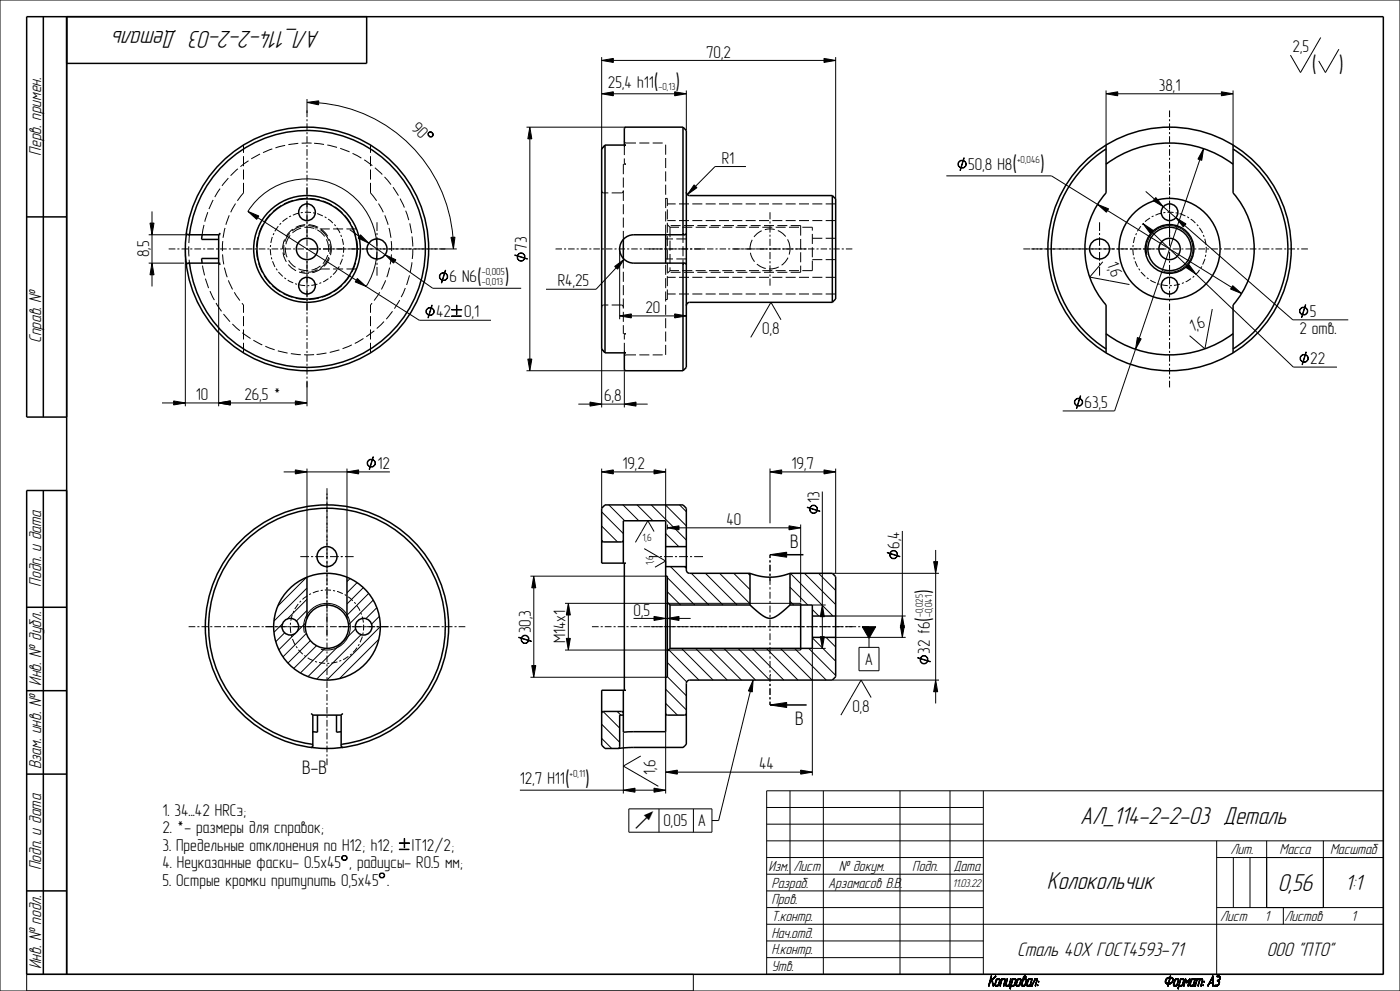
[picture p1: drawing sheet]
<svg xmlns="http://www.w3.org/2000/svg" width="420mm" height="297mm" viewBox="0 0 420 297" stroke-linecap="round" stroke-linejoin="round" font-family="sans-serif">
<defs><g id="words">
<g font-size="7.6">
<text x="95.9" y="9.4" transform="rotate(-180 95.9 9.4)">АЛ_114-2-2-03 Деталь</text>
<text x="324.1" y="247.1">АЛ_114-2-2-03 Деталь</text>
<text x="314.1" y="266.4">Колокольчик</text>
<text x="383.3" y="267.1">0,56</text>
</g>
<g font-size="7.5">
<text x="393.6" y="21.9">(</text>
<text x="401.7" y="21.9">)</text>
</g>
<g font-size="7.2">
<text x="196.1" y="27.1">(</text>
<text x="202.6" y="27.1">)</text>
<text x="303.7" y="51.7">(</text>
<text x="312" y="51.7">)</text>
<text x="143.2" y="85.3">(</text>
<text x="151.5" y="85.3">)</text>
<text x="279.6" y="178.1" transform="rotate(-90 279.6 178.1)">)</text>
<text x="279.6" y="186.4" transform="rotate(-90 279.6 186.4)">(</text>
<text x="169.5" y="235.8">( )</text>
</g>
<text font-size="6.8" x="403.6" y="266.8">1:1</text>
<g font-size="6.1">
<text x="305.1" y="286.6">Сталь 40Х ГОСТ4593-71</text>
<text x="380" y="286.6">ООО &quot;ПТО&quot;</text>
</g>
<g font-size="5.9">
<text x="237.1" y="164.2">В</text>
<text x="238.6" y="217.3">В</text>
<text x="90.7" y="231.9">В-В</text>
</g>
<g font-size="5.3">
<text x="12.3" y="46.6" transform="rotate(-90 12.3 46.6)">Перв. примен.</text>
<text x="12.3" y="102.8" transform="rotate(-90 12.3 102.8)">Справ. №</text>
<text x="12.3" y="175.8" transform="rotate(-90 12.3 175.8)">Подп. и дата</text>
<text x="12.3" y="205.5" transform="rotate(-90 12.3 205.5)">Инв. № дубл.</text>
<text x="12.3" y="230.6" transform="rotate(-90 12.3 230.6)">Взам. инв. №</text>
<text x="12.3" y="260.8" transform="rotate(-90 12.3 260.8)">Подп. и дата</text>
<text x="12.3" y="290.5" transform="rotate(-90 12.3 290.5)">Инв. № подл.</text>
</g>
<g font-size="5.1">
<text x="211.8" y="17.2">70,2</text>
<text x="387.8" y="15.6">2,5</text>
<text x="182.4" y="26.4">25,4 h11</text>
<text x="347.6" y="27.2">38,1</text>
<text x="123.2" y="38.6" transform="rotate(45 123.2 38.6)">90</text>
<text x="216.5" y="49">R1</text>
<text x="290.5" y="51">50,8 H8</text>
<text x="44.7" y="77.1" transform="rotate(-90 44.7 77.1)">8,5</text>
<text x="158.1" y="75.2" transform="rotate(-90 158.1 75.2)">73</text>
<text x="332.1" y="79.2" transform="rotate(71 332.1 79.2)">1,</text>
<text x="332.8" y="81.4" transform="rotate(71 332.8 81.4)">6</text>
<text x="134.9" y="84.6">6 N6</text>
<text x="167.3" y="85.8">R4,25</text>
<text x="130.8" y="95.1">42</text>
<text x="139.3" y="95.1">0,1</text>
<text x="193.6" y="93.8">20</text>
<text x="392.9" y="95">5</text>
<text x="228.7" y="100.2">0,8</text>
<text x="357.7" y="99.4" transform="rotate(-20 357.7 99.4)">1,</text>
<text x="359.8" y="98.6" transform="rotate(-20 359.8 98.6)">6</text>
<text x="389.8" y="100.2">2 отв.</text>
<text x="393.1" y="109.1">22</text>
<text x="58.7" y="119.9">10</text>
<text x="73.3" y="119.9">26,5 *</text>
<text x="181.3" y="120.2">6,8</text>
<text x="325.4" y="122.3">63,5</text>
<text x="113.2" y="140.6">12</text>
<text x="186.7" y="140.6">19,2</text>
<text x="237.5" y="140.6">19,7</text>
<text x="245.8" y="150.8" transform="rotate(-90 245.8 150.8)">13</text>
<text x="217.9" y="157.3">40</text>
<text x="269.8" y="164.4" transform="rotate(-90 269.8 164.4)">6,4</text>
<text x="190.1" y="184.5">0,5</text>
<text x="159.3" y="189.8" transform="rotate(-90 159.3 189.8)">30,3</text>
<text x="169.6" y="192.8" transform="rotate(-90 169.6 192.8)">М14х1</text>
<text x="278.9" y="195.9" transform="rotate(-90 278.9 195.9)">32 f6</text>
<text x="259.4" y="199.3">A</text>
<text x="255.7" y="213.4">0,8</text>
<text x="196.6" y="232.2" transform="rotate(-90 196.6 232.2)">1,6</text>
<text x="227.7" y="230.5">44</text>
<text x="156" y="235.1">12,7 H11</text>
<text x="48.7" y="244.4">1. 34...42 HRCэ;</text>
<text x="48.7" y="249.7">2. *- размеры для справок;</text>
<text x="199" y="247.7">0,05</text>
<text x="209.3" y="247.7">A</text>
<text x="48.7" y="254.9">3. Предельные отклонения по H12; h12;</text>
<text x="123.6" y="254.9">IT12/2;</text>
<text x="48.7" y="260.2">4. Неуказанные фаски- 0.5х45 , радиусы- R0.5 мм;</text>
<text x="48.7" y="265.4">5. Острые кромки притупить 0,5х45 .</text>
</g>
<text font-size="4.8" x="190.4" y="247.7">↗</text>
<g font-size="4.5">
<text x="369.1" y="256.1">Лит.</text>
<text x="383.9" y="256.1">Масса</text>
<text x="399" y="256.1">Масштаб</text>
<text x="230.5" y="261.1">Изм.</text>
<text x="238" y="261.1">Лист</text>
<text x="251.7" y="261.1">№ докум.</text>
<text x="273.7" y="261.1">Подп.</text>
<text x="286" y="261.1">Дата</text>
<text x="231.4" y="266.1">Pазраб.</text>
<text x="248.4" y="266.1">Арзамасов В.В.</text>
<text x="231.4" y="271.1">Пров.</text>
<text x="231.4" y="281.1">Нач.отд.</text>
<text x="231.4" y="276.1">Т.контр.</text>
<text x="366" y="276.1">Лист</text>
<text x="379.4" y="276.1">1</text>
<text x="385.3" y="276.1">Листов</text>
<text x="405.4" y="276.1">1</text>
<text x="231.4" y="286.1">Н.контр.</text>
<text x="231.4" y="291.1">Утв.</text>
</g>
<text font-size="4.4" x="296.5" y="295.5">Копировал:</text>
<text font-size="3.5" x="285.7" y="265.7">11.03.22</text>
<text font-size="3.2" x="192.7" y="162">1,6</text>
<g font-size="3.1">
<text x="197.5" y="27.1">-0,13</text>
<text x="305.1" y="48.9">+0,046</text>
<text x="144.5" y="82.5">-0,005</text>
<text x="144.5" y="85.3">-0,013</text>
<text x="195.9" y="169.3" transform="rotate(-90 195.9 169.3)">1,6</text>
<text x="276.8" y="185" transform="rotate(-90 276.8 185)">-0,025</text>
<text x="279.6" y="185" transform="rotate(-90 279.6 185)">-0,041</text>
<text x="170.9" y="233">+0,11</text>
</g>
</g></defs>
<g fill="#000">
<path d="M180.5 18.1l3.5-.6v1.2zM247.2 17.5l3.5 .6-3.5 .6zM92.1 30.7l3.5-.5v1.2zM128.4 39.9l.1 .5 .5 .6h.4l.5-.5v-.4l-.6-.5-.5-.1h.6l.6 .5v.6l-.5 .5h-.6l-.5-.6zM128.4 39.9l.5-.3zM158.9 38.1l.6 3.5h-1.2zM180.5 28.1l3.5-.6v1.2zM202.4 27.5l3.5 .6-3.5 .6zM331.8 28.1l3.5-.6v1.2zM366.4 27.5l3.5 .6-3.5 .6zM208.2 55.4l.9 .9-2.9 2zM288 48.2a1.23 1.23 0 0 1 1.5 .1 1.23 1.23 0 0 1 .2 1.5l-.7 .6a1.17 1.17 0 0 0 .7-1.1 1.17 1.17 0 0 0-.7-1.1h-.7a1.17 1.17 0 0 0-.8 1.1 1.17 1.17 0 0 0 .8 1.1 1.18 1.18 0 0 1-.9-1 1.18 1.18 0 0 1 .6-1.2z"/>
<path d="M288.3 50.2l.7 .2zM289.1 47.3l-1.1 3.8zM361.1 44.5l-.6 3.6-1.1-.4zM45 66.9h1.2l-.6 3.5zM45.6 78.9l.6 3.5h-1.2zM74.4 63.4l3.2 1.3-.6 1zM108.1 70.4l2.5 2.5-3.2-1.5zM115.6 76.3l3.2 1.6-.7 .9zM135.3 71.1h1.2l-.5 3.5zM154.4 76.4l3.8 1.3zM155.7 75.9a1.16 1.16 0 0 1 1.8 .8 1.17 1.17 0 0 0-1.1-.8 1.17 1.17 0 0 0-1.1 .8v.7a1.17 1.17 0 0 0 1.1 .7 1.17 1.17 0 0 0 1.1-.7 1.2 1.2 0 0 1-1.2 .9 1.2 1.2 0 0 1-1.1-.9v-.7zM157.3 76.7l.2 .7z"/>
<path d="M184.4 79.9l2.8-2.2-1.9 3zM329.3 61.3l3.3 1.3-.7 1zM342.9 67l3 2-.9 .9zM346.7 59.2l2.3 2.8-3-1.9zM352.8 65.3l3 1.8-.8 .9zM107.2 83.5l2.6 2.4-3.2-1.4zM127.9 92.8a1.24 1.24 0 0 1 1.7-.5 1.24 1.24 0 0 1 .5 1.6l-.7 .6a1.17 1.17 0 0 0 .7-1.1 1.17 1.17 0 0 0-.7-1.1h-.7a1.17 1.17 0 0 0-.8 1.1 1.17 1.17 0 0 0 .8 1.1 1.21 1.21 0 0 1-.8-1.7zM128.7 94.4l.7 .1zM129.5 91.5l-1.1 3.8zM132 82.3a1.24 1.24 0 0 1 1.6-.5 1.24 1.24 0 0 1 .6 1.7l-.8 .6a1.17 1.17 0 0 0 .8-1.1 1.17 1.17 0 0 0-.8-1.1h-.7a1.17 1.17 0 0 0-.8 1.1 1.17 1.17 0 0 0 .8 1.1 1.21 1.21 0 0 1-.7-1.8zM132.7 83.9l.7 .2zM133.6 81l-1.2 3.8z"/>
<path d="M185.9 94.7l3.5-.6v1.2zM202.4 94.1l3.5 .6-3.5 .6zM356.7 79.4l2.1 2.8-2.9-2zM369.8 85.6l2.7 2.4-3.3-1.4zM390.4 92.2a1.23 1.23 0 0 1 1.5 .1 1.23 1.23 0 0 1 .3 1.5l-.7 .6a1.17 1.17 0 0 0 .7-1.1 1.17 1.17 0 0 0-.7-1.1h-.8a1.17 1.17 0 0 0-.7 1.1 1.17 1.17 0 0 0 .7 1.1 1.18 1.18 0 0 1-.9-1 1.18 1.18 0 0 1 .6-1.2zM390.7 94.3l.8 .1zM391.6 91.3l-1.2 3.8zM158.3 107.6h1.2l-.6 3.5zM324.1 118.6l-1.2 3.8zM341.2 101.2l1.2 .4-1.7 3.1zM390.2 106.8a1.24 1.24 0 0 1 1.6-.5 1.24 1.24 0 0 1 .5 1.7l-.7 .6a1.17 1.17 0 0 0 .8-1.1 1.17 1.17 0 0 0-.8-1.1h-.7a1.17 1.17 0 0 0-.8 1.1 1.17 1.17 0 0 0 .8 1.1 1.21 1.21 0 0 1-.7-1.8zM390.9 108.4l.7 .2z"/>
<path d="M391.8 105.5l-1.2 3.8zM52.1 120.2l3.5 .6-3.5 .6zM65.6 120.8l3.5-.6v1.2zM88.6 120.2l3.5 .6-3.5 .6zM110.3 138.2a1.24 1.24 0 0 1 1.7-.5 1.24 1.24 0 0 1 .5 1.7l-.8 .6a1.17 1.17 0 0 0 .8-1.1 1.17 1.17 0 0 0-.8-1.1h-.7a1.17 1.17 0 0 0-.7 1.1 1.17 1.17 0 0 0 .7 1.1 1.21 1.21 0 0 1-.7-1.8zM111 139.8l.7 .2zM111.9 136.9l-1.2 3.8zM177 120.5l3.5 .6-3.5 .6zM187.3 121.1l3.5-.6v1.2zM322.9 119.5a1.23 1.23 0 0 1 1.5 .1 1.23 1.23 0 0 1 .3 1.5l-.8 .6a1.17 1.17 0 0 0 .8-1.1 1.17 1.17 0 0 0-.8-1.1h-.7a1.17 1.17 0 0 0-.8 1.1 1.17 1.17 0 0 0 .8 1.1 1.18 1.18 0 0 1-.9-1 1.18 1.18 0 0 1 .6-1.2zM323.2 121.6l.7 .1zM88.6 140.8l3.5 .6-3.5 .6z"/>
<path d="M104.1 141.4l3.5-.6v1.2zM180.5 141.4l3.5-.6v1.2zM196.2 140.8l3.5 .6-3.5 .6zM200.2 158.2l3.5-.6v1.2zM231 141.4l3.5-.6v1.2zM236.7 157.6l3.5 .6-3.5 .6zM242.2 152l3.8 1.3zM243.1 152a1.18 1.18 0 0 1 1.1-.6 1.18 1.18 0 0 1 1 .9 1.17 1.17 0 0 0-1.1-.8 1.17 1.17 0 0 0-1 .8v.7a1.17 1.17 0 0 0 1 .7 1.17 1.17 0 0 0 1.1-.7 1.2 1.2 0 0 1-1.1 .9 1.2 1.2 0 0 1-1.2-.9zM245.1 152.3l.1 .7zM247.2 140.8l3.5 .6-3.5 .6zM160.1 172.7l.6 3.5h-1.2zM231 166.2l5-.7v1.5z"/>
<path d="M266.2 165.6l3.8 1.3zM267.5 165.1a1.16 1.16 0 0 1 1.7 .8 1.17 1.17 0 0 0-1.1-.8 1.17 1.17 0 0 0-1 .8v.7a1.17 1.17 0 0 0 1 .7 1.17 1.17 0 0 0 1.1-.7 1.2 1.2 0 0 1-1.1 .9 1.2 1.2 0 0 1-1.2-.9v-.7zM269.1 165.9l.1 .7zM280.1 168.3h1.2l-.6 3.5zM155.6 191l3.8 1.3zM156.9 190.5a1.16 1.16 0 0 1 1.8 .7 1.17 1.17 0 0 0-1.1-.7 1.17 1.17 0 0 0-1.1 .7v.8a1.17 1.17 0 0 0 1.1 .7 1.17 1.17 0 0 0 1.1-.7 1.2 1.2 0 0 1-1.2 .9 1.2 1.2 0 0 1-1.2-.9v-.8zM158.5 191.2l.2 .8zM169.9 191.3h1.2l-.6 3.5zM170.5 180.8l.6 3.5h-1.2zM196.2 184.7l3.5 .6-3.5 .6zM200.2 185.3l3.5-.6v1.2zM246.1 190.8h1.2l-.6 3.5z"/>
<path d="M246.7 181.3l.6 3.5h-1.2zM270.1 187.5h1.2l-.6 3.5zM270.7 184.6l.6 3.5h-1.2zM275.3 197.1l3.8 1.3zM276.2 197.1a1.18 1.18 0 0 1 1.2-.6 1.18 1.18 0 0 1 1 .9 1.17 1.17 0 0 0-1.1-.8 1.17 1.17 0 0 0-1.1 .8v.7a1.17 1.17 0 0 0 1.1 .7 1.17 1.17 0 0 0 1.1-.7 1.2 1.2 0 0 1-1.2 .9 1.2 1.2 0 0 1-1.2-.9zM278.2 197.4l.2 .7zM159.5 199.5h1.2l-.6 3.5zM231 211.3l5-.8v1.5zM280.7 203.8l.6 3.5h-1.2zM187 236.8l3.5-.6v1.2zM196.2 236.2l3.5 .6-3.5 .6zM199.7 231.4l3.5-.6v1.2z"/>
<path d="M240.2 230.8l3.5 .6-3.5 .6zM349.5 294.1l.3-.1zM349.5 294.2l.3-.1zM349.5 294.4h.3zM349.6 294l.2-.2zM349.6 294.5h.3zM349.6 293.8l.3-.1zM349.6 294.6h.4zM349.7 293.6l.3-.1zM349.7 294.6h.4zM349.8 293.5l.2-.1zM349.5 294.1h.3z"/>
<path d="M349.5 294.2l.3 .1zM349.6 294h.2zM349.6 293.8h.2l-.2 .2zM349.9 293.3h.4zM349.7 293.6l.2 .1-.3 .1zM349.9 294.8h1.3zM349.8 293.5h.2l-.3 .1zM350 293.2h.5zM349.8 293.5l.3-.2zM349.9 293.3h.2l-.3 .2zM349.8 294.7h.5zM350.2 293.1h1.6z"/>
<path d="M350.1 294.9l.9-.1zM349.8 294.7h.7zM350.6 294.9l-.1 .5h-.2zM350.3 295.5l.2-.1zM350.3 295.5h.2zM350.4 293h1.3zM349.9 293.3l.5-.1zM350.2 294.9l.8-.1zM351.1 293.2l-.4 1.5h-.2zM349.8 294.7h.9zM350.5 292.9h1zM350.3 295.4h.2z"/>
<path d="M350.5 293.2l1.3-.1zM350.4 294.9l.6-.1zM350.4 294.9h.2l-.3 .5zM349.8 294.7h1.1zM350.6 293.2l1.2-.1zM350.6 294.9l.4-.1zM350.8 294.9l.2-.1zM351.2 292.6l-.3 .3zM350.5 292.9h.6zM350.5 292.9h.4zM350.9 294.7l.6-.1zM351 292.6h.2z"/>
<path d="M351 292.5h.2zM350.8 293.2l1-.1zM350.8 293.2h.3l-.6 1.5zM350.5 292.9h.8zM350.1 294.9l1-.1zM349.9 294.8h1.2zM351.2 294.6l.5-.1zM351 292.6h.2l-.3 .3zM351.1 293.2l.7-.1zM349.8 294.7h1.6zM349.9 294.8l1.5-.1zM351.3 293.2l.5-.1z"/>
<path d="M351.4 293.2h.5zM351.5 294.4l.3-.1-.4 .2zM351.4 294.5l.4-.2zM350.4 293l1.1-.1zM351 294.6h.5zM351.6 294.3l.3-.1zM351.5 293.2h.4zM351.6 293.3h.4zM350.2 293.1l1.5-.1zM351.7 294.1l.2-.1zM351.3 294.5h.4zM351.7 293.3l.3 .1z"/>
<path d="M351.7 294l.3-.2zM351.8 293.4l.2 .1zM351.8 293.8l.2-.1zM350 293.2l1.8-.1zM351.8 293.6l.2-.1zM351.8 293.7l.2-.1zM351.6 294.3h.2zM351.7 294.1l.2 .1zM351.7 294h.2zM351.8 293.8h.2l-.3 .2zM352.6 293.8l-.4 1.3h-.2zM352 295.2h.3z"/>
<path d="M352 295.3h.4zM351.8 293.6h.2zM351.8 293.7h.2zM352 295.4l1.2-.1zM352.1 295.5l1-.1zM352.2 295.5h.8zM352 295.2l.2-.1zM352 295.1h.2zM352 295.3h.3zM352.3 293.8l.3-.1zM352.3 295.5h.6zM352.3 293.7h.4z"/>
<path d="M352.4 293.6h.3zM352 295.4l.8-.1zM352.5 293.5l1-.1zM352.5 293.5h1.1zM352.3 293.8h.3l-.6 1.3zM352.3 293.7h.3zM352.4 293.6l.3 .1zM352.7 293.4h.8zM352.8 295.5h.1zM352.5 293.6l1.1-.1zM352.4 293.6h.4zM352.8 295.3l.4-.1z"/>
<path d="M352.7 293.4h.6zM352.7 293.4h.2zM352.2 295.5h.7zM353 295.2h.3zM352.1 295.5h.9zM353.1 295.2l.2-.1zM353.6 293.8l-.3 1.3h-.2zM352 295.4h1.1zM352.8 293.6l.8-.1zM353.2 293.6h.4zM352.9 295.3l.3-.1zM352.7 293.4h.7z"/>
<path d="M353.1 295.1h.2zM353.7 295.5l-.2 .8h-.1zM353.4 296.3h.1zM353.3 293.6h.3zM353.4 293.7l.2-.1zM353.4 293.7h.2zM353.4 293.8l.2-.1zM352.6 293.4h.9zM353.4 293.8h.2l-.5 1.3zM353.8 295.3h.6l-.7 .2zM353.8 295.3l-.4 1zM354 293.5h1.2z"/>
<path d="M354.1 293.4h1zM354.1 293.4h.8zM354.2 293.6l-.8 2.7zM354 293.5l.2 .1-.8 2.7zM353.7 295.5h.9zM354.4 295.5h.2zM353.7 295.5l.8-.2zM354.5 295.3l.4-.1zM353.7 295.5l1.1-.2zM354.6 295.2h.3zM354.7 295.2l.2-.1zM355.3 293.8l-.4 1.3h-.2z"/>
<path d="M353.7 295.5l1-.1zM354.2 293.6l1-.1zM354.9 293.6h.4zM354.7 295.2h.2zM354.1 293.4h.9zM354.7 295.1h.2zM355 293.6h.3zM355 293.7l.3-.1zM355 293.7h.3zM355 293.8l.3-.1zM355.7 293.8l-.4 1.6h-.2zM355.1 295.4h.2z"/>
<path d="M355.1 295.5h.2zM355 293.8h.3l-.6 1.3zM355.1 295.4l.2 .1zM355.6 293.4h.1zM355.5 293.5l.2-.1v.4zM355.7 293.4l.4 .8-.4-.4zM355.5 293.5l.2 .3-.6 1.6zM356.1 294.2l.6-.4-.8 .7zM355.9 294.5l.8-.7zM355.7 293.8l.4 .4-.2 .3zM355.9 294.5h.2zM357.1 293.5l-.8 1.9 .4-1.6z"/>
<path d="M357.1 293.5l-.5 1.9h-.3zM356.3 295.5l.3-.1zM356.4 295.5h.1zM356.3 295.5h.2zM356.3 295.4h.3zM356.9 293.4h.1zM357.5 293.8l-.4 1.3h-.2zM356.9 295.2h.3zM356.9 295.3h.4zM356.1 294.2l1-.8zM356.9 293.4h.1l-.9 .8zM356.1 294.2l1-.7z"/>
<path d="M357 295.5l.9-.1zM357.1 295.5l.8-.1zM356.9 295.2l.2-.1zM356.9 295.1h.2zM356.9 295.3h.3zM357.2 293.8l.3-.1zM357.2 295.5h.7zM357.2 293.7h.4zM357.3 293.6h.3zM356.9 295.4l.8-.1zM357.4 293.6l1.2-.1zM357.2 293.8h.3l-.6 1.3z"/>
<path d="M357.2 293.7h.3zM357.5 293.4h1.1zM357.3 293.6l.3 .1zM357.6 293.4h1zM357.7 295.5h.2zM357.3 293.6h.4zM357.4 293.6h.3zM357.7 295.3h.6zM356.9 295.4l1.4-.1zM357.6 293.4h.9zM357.6 293.4h.2zM357.8 295.3l.4-.1z"/>
<path d="M357.8 295.3h.4zM357.1 295.5h.8zM358 295.2h.2zM358.3 293.6l.3-.1-.6 1.6zM358.6 293.5l-.4 1.6h-.2zM356.9 295.4h1.4zM358 295.4h.3zM357 295.5l1-.1zM356.9 295.4h1.1zM358.1 295.4h.2zM358.1 295.5l.2-.1zM358.1 295.5h.2z"/>
<path d="M358 295.2l.2-.1zM358 295.1h.2zM357.9 295.2h.3zM357.7 295.3h.5zM357.7 293.6l.9-.1zM359.2 293.6l-.5 1.8h-.2zM358.5 295.4h.2zM358.5 295.5h.2zM357.4 293.5l1.2-.1zM358.5 295.4l.2 .1zM359 293.5h1.8zM359 293.4h1.7z"/>
<path d="M359 293.4h1.5zM359 293.5l.2 .1-.7 1.8zM360 293.6l-.4 1.8h-.2zM359.4 295.5l.2-.1zM359.4 295.5h.2zM359.4 295.5h.1zM359.4 295.4h.2zM359.2 293.6l1.6-.1zM359.8 293.6l1-.1zM359.8 293.6h.2l-.6 1.8zM360.2 295.5l.2-.1zM360.8 293.8l-.4 1.6h-.2z"/>
<path d="M360.2 295.5h.2zM360.2 295.4h.2zM360 293.6l.8-.1zM360.5 293.6h.3zM359 293.4h1.6zM360.6 293.7h.3zM360.6 293.8l.3-.1zM360.6 293.8h.2l-.6 1.6zM360.8 295.3h.3zM360.9 295.2h.2zM360.9 295.3l.2-.1zM360.9 295.4l.1-.1z"/>
<path d="M360.9 295.4h.1zM360.8 295.3h.2zM360.9 295.3h.2zM361.1 294.2l.2-.1zM361.1 294.2h.2zM361.1 294.3l.2-.1zM361.2 294.1h.1zM361.1 294.3h.2zM362.9 294.7l-.6 .7zM362.3 295.5l.2-.1zM362.3 295.4h.2zM363 294.4h.8l-.9 .3z"/>
<path d="M363 294.4l-.7 1zM363.7 292.6h.3zM363.7 293l-1.4 2.4zM364 292.6l-.2 1.8-.1-1.4zM363.8 292.6l.2-.1zM362.9 294.7l.9-.3v.3zM363.8 295.4h.2zM363.8 295.5h.2zM363.8 292.6h.2zM364 292.6l-1.7 2.8zM363.7 292.6h.3l-1.7 2.8zM363.8 295.4l.2 .1z"/>
<path d="M363.8 294.7l.2 .7h-.2zM364.4 295.4l1.1-.1zM364.3 295.4l1.2-.1zM364.3 295.4h1.1zM364.3 295.5l1.1-.1zM364.4 295.3h.7zM364.4 295.5h.8zM365 295.5h.2zM364.4 295.3h.6zM365.1 292.6h.9zM365.1 292.7h.9zM365.1 292.6h.7z"/>
<path d="M365.1 295.3l.5-.1zM365.1 293.9l.7 .1zM365.2 293.8l.6-.1zM365.2 293.9l.6-.2zM365.2 293.9h.6zM365.1 292.6l.5-.1zM365.2 294h.6zM364.3 295.5h.9zM365.2 293.8h.2zM365.3 295.2l.4-.1zM365.4 293.8l.4-.1zM365.4 294h.4z"/>
<path d="M365.4 295.1l.3-.1zM364.4 295.3h1.1zM365.5 293.7h.4zM365.5 295l.3-.1zM365.5 294.1l.3-.1zM365.6 294.1h.3zM365.9 294.4l-.1 .5h-.2zM365.2 295.3l.4-.1zM365.1 292.6l.7-.1zM365.6 294.1l.3 .1zM365.6 292.7h.4zM365.7 294.2l.2 .1z"/>
<path d="M365.7 294.4h.2zM365.2 293.9h.5zM365.7 294.3h.2zM365.7 294.4l.2-.1zM365.4 295.2l.3-.1zM365.7 293.6h.3zM365.7 292.7h.3zM365.7 292.8h.4zM365.5 295h.2zM365.8 293.5h.2zM365.8 292.8h.3zM365.6 294.9h.2z"/>
<path d="M365.8 293.4h.3zM365.8 293.4l.3-.2zM365.5 293.8l.3-.1zM365.8 292.9l.3-.1zM365.9 292.9h.2zM365.9 293h.2zM365.9 293.1l.2-.1zM365.9 293.2l.2-.1zM365.7 294.4h.2l-.3 .5zM365.6 293.7h.3zM365.8 293.5l.2 .1zM365.8 293.5l.2-.1z"/>
<path d="M365.8 293.4h.2zM365.9 293.2h.2l-.3 .2zM365.9 293l.2-.1zM365.9 293.1h.2z"/>
</g>
<g fill="none" stroke="#000" stroke-width=".3">
<path d="M0 0h420v297h-420zM180.5 18.1l3.5-.6v1.2zM180.5 17.1v27.6M184 18.1h63.2M247.2 17.5l3.5 .6-3.5 .6zM250.7 17.1v42.5M92.1 30.7l3.5-.5v1.2zM92.1 29.7v4.2M95.6 30.8a43.9 43.9 0 0 1 40.3 40.3M128.4 39.9l.1 .5 .5 .6h.4l.5-.5v-.4l-.6-.5-.5-.1h.6l.6 .5v.6l-.5 .5h-.6l-.5-.6zM128.4 39.9l.5-.3zM157.9 38.1h29.9"/>
<path d="M158.9 38.1l.6 3.5h-1.2zM180.5 28.1l3.5-.6v1.2zM184 28.1h18.4M202.4 27.5l3.5 .6-3.5 .6zM205.9 27.1v12M331.8 28.1l3.5-.6v1.2zM331.8 27.1v16.4M335.3 28.1h31.1M366.4 27.5l3.5 .6-3.5 .6zM369.9 27.1v16.4M92.1 56.1v2.4M92.1 59.1v.6"/>
<path d="M158.9 41.6v66M208.2 55.4l.9 .9-2.9 2zM223.8 49.9h-9.3l-5.8 5.9M283.9 52.7h31.5l13.9 8.6M288 48.2a1.23 1.23 0 0 1 1.5 .1 1.23 1.23 0 0 1 .2 1.5l-.7 .6a1.17 1.17 0 0 0 .7-1.1 1.17 1.17 0 0 0-.7-1.1h-.7a1.17 1.17 0 0 0-.8 1.1 1.17 1.17 0 0 0 .8 1.1 1.18 1.18 0 0 1-.9-1 1.18 1.18 0 0 1 .6-1.2zM288.3 50.2l.7 .2zM289.1 47.3l-1.1 3.8zM343.7 57.4l2.6 2.3M346.7 59.2l2.3 2.8-3-1.9zM350.9 56.1v2.4M350.9 59.1v.6M360 47.9l-18.2 53.5"/>
<path d="M361.1 44.5l-.6 3.6-1.1-.4zM44.6 78.9h10.6M44.6 70.4h11.4M45 66.9h1.2l-.6 3.5zM45.6 78.9l.6 3.5h-1.2zM45.6 63.4v3.5M45.6 70.4v8.5M55.6 74.7v47.1M65.6 78.9v42.9M74.4 63.4l3.2 1.3-.6 1zM74.4 63.4a21 21 0 0 1 29-6.5 21 21 0 0 1 6.4 29l16 10.1h21.5M77.3 65.2l29.6 18.8"/>
<path d="M92.1 60.3v2.4M92.1 63.3v.6M92.1 64.5v2.4M92.1 67.5v.6M92.1 68.8v2.3M92.1 78.1v2.4M92.6 74.6h2.4M95.7 74.6h.6M96.9 74.6h2.4M99.9 74.6h.7M101.2 74.6h2.4M104.2 74.6h.6"/>
<path d="M104.9 68.8l2.9 2.1M105.5 74.6h2.4M108.1 70.4l2.5 2.5-3.2-1.5zM108.5 74.6h.6M109.7 74.6h2.5M110.6 72.9l5 3.4M112.8 74.6h.6M113.1 66.6v2.6M113.1 69.8v.7M113.1 71.1v2.6M113.1 74.3v.6M113.1 75.5v2.6"/>
<path d="M113.1 78.8v.6M114 74.6h2M115.6 76.3l3.2 1.6-.7 .9zM116.6 74.6h.7M117.9 74.6h2M118.4 78.4l11.4 8h26.6M120.5 74.6h.6M121.7 74.6h2M124.3 74.6h.6M125.6 74.6h2M128.2 74.6h.6M129.4 74.6h2"/>
<path d="M132.1 74.6h4.9M135.3 71.1h1.2l-.5 3.5zM154.4 76.4l3.8 1.3zM155.7 75.9a1.16 1.16 0 0 1 1.8 .8 1.17 1.17 0 0 0-1.1-.8 1.17 1.17 0 0 0-1.1 .8v.7a1.17 1.17 0 0 0 1.1 .7 1.17 1.17 0 0 0 1.1-.7 1.2 1.2 0 0 1-1.2 .9 1.2 1.2 0 0 1-1.1-.9v-.7zM157.3 76.7l.2 .7zM184.4 79.9l2.8-2.2-1.9 3zM185.9 75.2v20.5M194.7 74.6h2.7M198 74.6h.6M199.2 74.6h2.7M202.5 74.6h.6M203.7 74.6h2.7"/>
<path d="M207 74.6h.6M208.2 74.6h2.7M220 74.6h2.1M222.7 74.6h.7M224 74.6h2.1M226.7 74.6h.6M228 74.6h2.1M230.7 74.6h.6M231 63.6v2.1M231 66.3v.7M231 67.6v2.1M231 70.3v.6"/>
<path d="M231 71.6v2.1M231 74.3v.6M231 75.5v2.2M231 78.3v.6M231 79.5v2.1M231.9 74.6h2.1M234.7 74.6h.6M235.9 74.6h2.1M238.6 74.6h.7M239.9 74.6h2.1M307 74.6h2.1M309.7 74.6h.6"/>
<path d="M311 74.6h2.1M313.7 74.6h.6M314.9 74.6h2.1M317.7 74.6h.6M318.9 74.6h2.1M321.6 74.6h.6M322.9 74.6h2.1M325.6 74.6h.6M326.8 74.6h2.1M329.3 61.3l3.3 1.3-.7 1zM329.6 74.6h.6M329.9 66.6v2.6"/>
<path d="M329.9 69.8v.7M329.9 71.1v2.6M329.9 74.3v.6M329.9 75.5v2.6M329.9 78.8v.6M330.8 74.6h2.2M330.8 78.5l-3.9 4.5 11.9 2.3M332.2 63.1l37.3 23M333.6 74.6h.6M334.9 74.6h2.2M337.7 74.6h.6M338.9 74.6h2.2"/>
<path d="M341.8 74.6h.6M342.9 67l3 2-.9 .9zM343 74.6h2.2M344.1 76.4a7 7 0 0 1 6.2-8.8 7 7 0 0 1 7.5 7.6 7 7 0 0 1-8.7 6.2M345.4 69.4l10.9 10.4M345.8 74.6h.7M347.1 74.6h2.2M349 62l3.8 3.3M350.9 60.3v2.4M350.9 63.3v.6M350.9 64.5v2.4M350.9 67.5v.6"/>
<path d="M350.9 68.8v2.3M352.8 65.3l3 1.8-.8 .9zM355.4 67.6l32.4 28.3h16.7M356.7 79.4l2.1 2.8-2.9-2zM45.6 82.4v3.5M92.1 81.1v.6M92.1 82.3v2.4M92.1 85.3v.6M92.1 86.5v2.4M92.1 89.5v.6M92.1 90.8v2.3M107.2 83.5l2.6 2.4-3.2-1.4z"/>
<path d="M113.1 80v2.6M127.9 92.8a1.24 1.24 0 0 1 1.7-.5 1.24 1.24 0 0 1 .5 1.6l-.7 .6a1.17 1.17 0 0 0 .7-1.1 1.17 1.17 0 0 0-.7-1.1h-.7a1.17 1.17 0 0 0-.8 1.1 1.17 1.17 0 0 0 .8 1.1 1.21 1.21 0 0 1-.8-1.7zM128.7 94.4l.7 .1zM129.5 91.5l-1.1 3.8zM132 82.3a1.24 1.24 0 0 1 1.6-.5 1.24 1.24 0 0 1 .6 1.7l-.8 .6a1.17 1.17 0 0 0 .8-1.1 1.17 1.17 0 0 0-.8-1.1h-.7a1.17 1.17 0 0 0-.8 1.1 1.17 1.17 0 0 0 .8 1.1 1.21 1.21 0 0 1-.7-1.8zM132.7 83.9l.7 .2zM133.6 81l-1.2 3.8zM135.5 92.8l3 .1zM135.5 94.7l2.9 .1zM135.5 92.8h3M135.5 94.7h2.9M136.9 91.5l.2 2.7z"/>
<path d="M137 91.5v2.7M184.8 80.3l-6 6.4h-15M185.9 94.7l3.5-.6v1.2zM189.4 94.7h13M202.4 94.1l3.5 .6-3.5 .6zM231 82.3v.6M231 83.5v2.1M329.9 80v2.6M358.8 82.2l29.2 27.8h13.1M363.7 92.6l-2.2 11.9-4.6-3.9M369.8 85.6l2.7 2.4-3.3-1.4zM390.4 92.2a1.23 1.23 0 0 1 1.5 .1 1.23 1.23 0 0 1 .3 1.5l-.7 .6a1.17 1.17 0 0 0 .7-1.1 1.17 1.17 0 0 0-.7-1.1h-.8a1.17 1.17 0 0 0-.7 1.1 1.17 1.17 0 0 0 .7 1.1 1.18 1.18 0 0 1-.9-1 1.18 1.18 0 0 1 .6-1.2z"/>
<path d="M390.7 94.3l.8 .1zM391.6 91.3l-1.2 3.8zM92.1 114.4v7.4M157.9 111.1h29.9M158.3 107.6h1.2l-.6 3.5zM180.5 104.6v17.5M187.3 111.3v10.8M322.9 119.5a1.23 1.23 0 0 1 1.5 .1 1.23 1.23 0 0 1 .3 1.5l-.8 .6a1.17 1.17 0 0 0 .8-1.1 1.17 1.17 0 0 0-.8-1.1h-.7a1.17 1.17 0 0 0-.8 1.1 1.17 1.17 0 0 0 .8 1.1 1.18 1.18 0 0 1-.9-1 1.18 1.18 0 0 1 .6-1.2zM324.1 118.6l-1.2 3.8zM340.7 104.7l-6.3 18.5h-15.6M341.2 101.2l1.2 .4-1.7 3.1zM390.2 106.8a1.24 1.24 0 0 1 1.6-.5 1.24 1.24 0 0 1 .5 1.7l-.7 .6a1.17 1.17 0 0 0 .8-1.1 1.17 1.17 0 0 0-.8-1.1h-.7a1.17 1.17 0 0 0-.8 1.1 1.17 1.17 0 0 0 .8 1.1 1.21 1.21 0 0 1-.7-1.8z"/>
<path d="M390.9 108.4l.7 .2zM391.8 105.5l-1.2 3.8zM48.6 120.8h17M52.1 120.2l3.5 .6-3.5 .6zM65.6 120.8l3.5-.6v1.2zM69.1 120.8h19.5M88.6 120.2l3.5 .6-3.5 .6zM110.3 138.2a1.24 1.24 0 0 1 1.7-.5 1.24 1.24 0 0 1 .5 1.7l-.8 .6a1.17 1.17 0 0 0 .8-1.1 1.17 1.17 0 0 0-.8-1.1h-.7a1.17 1.17 0 0 0-.7 1.1 1.17 1.17 0 0 0 .7 1.1 1.21 1.21 0 0 1-.7-1.8zM111 139.8l.7 .2zM111.9 136.9l-1.2 3.8zM173.5 121.1h3.5M177 120.5l3.5 .6-3.5 .6z"/>
<path d="M180.5 121.1h6.8M187.3 121.1l3.5-.6v1.2zM190.8 121.1h3.5M323.2 121.6l.7 .1zM85.1 141.4h3.5M88.6 140.8l3.5 .6-3.5 .6zM92.1 140.4v32.6M92.1 141.4h12M98.1 147.9v2.2M98.1 150.7v.6M98.1 151.9v2.2M98.1 154.7v.6"/>
<path d="M98.1 155.9v2.2M98.1 158.7v.6M98.1 160v2.1M104.1 141.4l3.5-.6v1.2zM104.1 140.4v32.6M107.6 141.4h9.4M180.5 141.4l3.5-.6v1.2zM180.5 140.4v11.9M180.5 157.7l4.8 4.7M180.5 153.4l6.5 6.5M182.7 151.3l4.7 4.8M184 141.4h12.2"/>
<path d="M186.9 151.3l4.7 4.8M191.1 151.3l4.8 4.8M195.4 151.3l10.5 10.5M196.2 140.8l3.5 .6-3.5 .6zM196.2 159.3l-1.8-3.2-3.8 6.4M199.6 151.3l6.3 6.3M199.7 140.4v15.4M199.7 159.9l3.9 3.9M200.2 158.2l3.5-.6v1.2zM200.2 157.2v1.5M203.7 158.2h33M203.9 151.3l2 2.1"/>
<path d="M231 141.4l3.5-.6v1.2zM231 140.4v16.4M234.5 141.4h12.7M236.7 157.6l3.5 .6-3.5 .6zM240.2 157.2v23.3M242.2 152l3.8 1.3zM243.1 152a1.18 1.18 0 0 1 1.1-.6 1.18 1.18 0 0 1 1 .9 1.17 1.17 0 0 0-1.1-.8 1.17 1.17 0 0 0-1 .8v.7a1.17 1.17 0 0 0 1 .7 1.17 1.17 0 0 0 1.1-.7 1.2 1.2 0 0 1-1.1 .9 1.2 1.2 0 0 1-1.2-.9zM245.1 152.3l.1 .7zM246.7 147.3v34M247.2 140.8l3.5 .6-3.5 .6zM250.7 140.4v31.4M270.7 159.1v25.5"/>
<path d="M90.1 166.8h2.6M91.9 173.1l-8.5 8.5M92.1 176.2l-9.9 9.9M92.1 179.6l-5.9 5.9M93.3 166.8h.6M94.6 166.8h2.6M97.8 166.8h.6M98.1 162.8v.6M98.1 164v2.2M98.1 166.8v.6M98.1 168v2.2M98.1 170.8v.6"/>
<path d="M98.1 172v2.2M98.1 174.8v.7M98.1 176.1v2.1M98.1 178.9v.6M99 166.8h2.6M102.2 166.8h.1M102.2 166.8h.7M103.5 166.8h2.6M105 173.4l-.9 .9M107.1 174.7l-3 3M109 176.1l-4.9 4.9M110.6 177.9l-6.5 6.5"/>
<path d="M111.9 179.9l-7.3 7.4M160.1 172.7l.6 3.5h-1.2zM160.1 176.2v23.3M180.5 161.9l.5 .5M194.7 166.8h2.7M198 166.8h.6M199.2 166.8h2.7M199.7 172.6l-40.6 .1M200.2 177.4l4 3.9M200.2 173.1l8.2 8.2M201.2 169.8l11.5 11.5M202.5 166.8h.6"/>
<path d="M203.7 166.8h2.7M205.4 169.8l.5 .5M207 166.8h.6M207.4 171.8l9.5 9.5M208.2 166.8h2.7M211.6 171.8l9.5 9.5M215.9 171.8l9.1 9.1M220.1 171.8l4.9 4.9M224.4 171.8l.6 .7M231 166.2l5-.7v1.5zM231 174.2v1.1M231 176v.7"/>
<path d="M231 177.4v2M237 176l5.3 5.3M237.1 171.8l12.8 12.8M241.3 171.8l9.4 9.4M245.6 171.8l5.1 5.1M249.7 171.8h32M266.2 165.6l3.8 1.3zM267.5 165.1a1.16 1.16 0 0 1 1.7 .8 1.17 1.17 0 0 0-1.1-.8 1.17 1.17 0 0 0-1 .8v.7a1.17 1.17 0 0 0 1 .7 1.17 1.17 0 0 0 1.1-.7 1.2 1.2 0 0 1-1.1 .9 1.2 1.2 0 0 1-1.2-.9v-.7zM269.1 165.9l.1 .7zM280.1 168.3h1.2l-.6 3.5zM280.7 164.8v3.5M280.7 171.8v32"/>
<path d="M79.6 187.8h2.4M82.6 187.8h.6M83.2 187.8h.1M83.8 187.8h2.4M84.8 186.9l-2.6 2.6M85.4 189.6l-2.6 2.7M86.8 187.8h.6M88 187.8h2.4M88.6 189.8l-4.9 4.9M91 187.8h.1M91 187.8h.6M91.3 189.6a7 7 0 0 1 6.2-8.8 7 7 0 0 1 7.6 7.6 7 7 0 0 1-8.8 6.2"/>
<path d="M91.7 186.7l-2.6 2.6M91.9 189.8l-7 7M92.1 183l-3.2 3.1M92.2 187.8h2.4M93.1 192l-6.7 6.7M95 193.5l-6.8 6.8M97.5 194.3l-7.3 7.4M98.1 180.1v2.2M98.1 182.9v.6M98.1 184.1v2.2M98.1 186.9v.6M98.1 188.2v2.1"/>
<path d="M101.6 187.8h2.4M104.6 187.8h.6M105.8 187.8h2.4M106.7 188.5l-14.3 14.2M108.3 190.2l-13.3 13.3M108.8 187.8h.6M110 187.8h2.4M113 187.8h.1M113 187.8h.6M113 182.2l-3.2 3.2M113.6 191.7l-11.7 11.6M113.8 184.8l-2.3 2.3"/>
<path d="M114.1 187.8l-16 16M114.2 187.8h2.4M155.6 191l3.8 1.3zM156.9 190.5a1.16 1.16 0 0 1 1.8 .7 1.17 1.17 0 0 0-1.1-.7 1.17 1.17 0 0 0-1.1 .7v.8a1.17 1.17 0 0 0 1.1 .7 1.17 1.17 0 0 0 1.1-.7 1.2 1.2 0 0 1-1.2 .9 1.2 1.2 0 0 1-1.2-.9v-.8zM158.5 191.2l.2 .8zM159.5 199.5h1.2l-.6 3.5zM169.5 194.8h70.7M169.5 180.8h70.7M169.9 191.3h1.2l-.6 3.5zM170.5 180.8l.6 3.5h-1.2zM170.5 184.3v7M190.1 185.3h6.1"/>
<path d="M195.2 187.8h2M196.2 184.7l3.5 .6-3.5 .6zM197.9 187.8h.6M199.1 187.8h2M199.7 185.3h.5M200.2 185.3l3.5-.6v1.2zM200.2 198.6l5.8 5.8M200.6 194.7l9.1 9.1M201.8 187.8h.6M203 187.8h2M203.7 185.3h3.5M204.4 194.3l9.5 9.5"/>
<path d="M205.7 187.8h.6M206.9 187.8h2M208.7 194.3l9.5 9.5M209.6 187.8h.6M210.8 187.8h2M212.9 194.3l9.5 9.5M213.4 187.8h.7M214.7 187.8h2M217.2 194.3l9.5 9.5M217.3 187.8h.7M218.6 187.8h2M221.2 187.8h.7"/>
<path d="M221.4 194.3l9.5 9.5M222.5 187.8h2M225.1 187.8h.7M225.7 194.3l9.5 9.5M226.4 187.8h2M229 187.8h.7M229.9 194.3l9.5 9.5M230.3 187.8h2M231 180.1v.7M231 181.5v2.1M231 184.3v.7M231 185.7v2"/>
<path d="M231 188.4v.7M231 189.8v2.1M231 192.6v.7M231 193.9v2.1M231 196.7v.7M231 198.1v2.1M232.9 187.8h.7M234.1 194.3l9.5 9.5M234.2 187.8h2M236.8 187.8h.7M237 180.2l1.1 1.1M238.1 187.8h2"/>
<path d="M238.4 194.3l9.5 9.5M240.7 187.8h.6M242 187.8h2M242.6 194.3l8.1 8.1M243.7 181.3h4M243.7 191.2l7 7M243.7 182.7l1.9 1.9M244.6 187.8h.6M245.9 187.8h2M246.1 190.8h1.2l-.6 3.5zM246.7 181.3l.6 3.5h-1.2zM246.7 184.8v6"/>
<path d="M247.7 194.3h-4v38.1M247.8 191l2.9 2.9M248.5 187.8h.6M249.8 187.8h2M250.7 191h21M250.7 184.6h21M252.4 187.8h.6M253.7 187.8h2M270.1 187.5h1.2l-.6 3.5zM270.7 184.6l.6 3.5h-1.2zM275.3 197.1l3.8 1.3zM276.2 197.1a1.18 1.18 0 0 1 1.2-.6 1.18 1.18 0 0 1 1 .9 1.17 1.17 0 0 0-1.1-.8 1.17 1.17 0 0 0-1.1 .8v.7a1.17 1.17 0 0 0 1.1 .7 1.17 1.17 0 0 0 1.1-.7 1.2 1.2 0 0 1-1.2 .9 1.2 1.2 0 0 1-1.2-.9z"/>
<path d="M278.2 197.4l.2 .7zM159.1 203h40.6M180.5 217.1l5.4 5.4M180.9 213.2l5 5M185.2 213.2l1.1 1.1M187 219.6v18.2M199.7 210.8l3.5 3.5M199.7 206.6l6.2 6.2M199.7 219.3v18.5M200.2 202.8l5.7 5.7M231 211.3l5-.8v1.5zM231 202.2h.1"/>
<path d="M231 200.9v.6M231 202.2v1.1M249.7 203.8h32M280.7 203.8l.6 3.5h-1.2zM280.7 207.3v3.5M156 236.8h31M180.5 221.3l3 3M187 236.8l3.5-.6v1.2zM190.5 236.8h5.7M196.2 236.2l3.5 .6-3.5 .6zM199.7 231.4l3.5-.6v1.2zM203.2 231.4h37"/>
<path d="M230 237h185v55h-185zM237 237v25M240.2 230.8l3.5 .6-3.5 .6zM247 237v55M270 237v55M285 237v55M295 237v55M230 242h65M230 247h65M230 252h185M230 257h65M365 257h50"/>
<path d="M365 252v40M370 257v15M375 257v15M380 252v20M397 252v20M230 262h65M230 267h65M230 272h65M230 277h185M365 272h50M385 272v5M8 297v-5h200v5"/>
<path d="M230 282h65M230 287h65M349.5 294.1l.3-.1zM349.5 294.1h.3zM349.5 294.2l.3-.1zM349.5 294.2l.3 .1zM349.5 294.4h.3zM349.6 294l.2-.2zM349.6 294h.2zM349.6 294.5h.3zM349.6 293.8l.3-.1zM349.6 293.8h.2l-.2 .2z"/>
<path d="M349.6 294.6h.4zM349.7 293.6l.3-.1zM349.7 293.6l.2 .1-.3 .1zM349.7 294.6h.4zM349.8 293.5l.3-.2zM349.8 293.5l.2-.1zM349.8 293.5h.2l-.3 .1zM349.8 294.7h1.1zM349.8 294.7h.9zM349.8 294.7h.7zM349.8 294.7h.5zM349.8 294.7h1.6z"/>
<path d="M349.9 293.3l.5-.1zM349.9 293.3h.4zM349.9 293.3h.2l-.3 .2zM349.9 294.8l1.5-.1zM349.9 294.8h1.3zM349.9 294.8h1.2zM350 293.2l1.8-.1zM350 293.2h.5zM350.1 294.9l1-.1zM350.1 294.9l.9-.1zM350.2 293.1l1.5-.1zM350.2 293.1h1.6z"/>
<path d="M350.2 294.9l.8-.1zM350.3 295.4h.2zM350.3 295.5l.2-.1zM350.3 295.5h.2zM350.5 295.5h.1M350.4 293l1.1-.1zM350.4 293h1.3zM350.4 295.5h.1M350.4 294.9l.6-.1zM350.4 294.9h.2l-.3 .5zM350.5 292.9h.8zM350.5 292.9h.6z"/>
<path d="M350.5 292.9h.4zM350.5 292.9h1zM350.5 293.2l1.3-.1zM350.6 293.2l1.2-.1zM350.6 294.9l.4-.1zM350.6 294.9l-.1 .5h-.2zM350.8 293.2l1-.1zM350.8 293.2h.3l-.6 1.5zM350.8 294.9l.2-.1zM350.9 294.7l.6-.1zM351 292.6h.2zM351 292.6h.2l-.3 .3z"/>
<path d="M351.1 292.5h.1M351 292.5h.2zM351 294.6h.5zM351.1 293.2l.7-.1zM351.1 293.2l-.4 1.5h-.2zM351.2 294.6l.5-.1zM351.2 292.6l-.3 .3zM351.3 294.5h.4zM351.3 293.2l.5-.1zM351.4 293.2h.5zM351.4 294.5l.4-.2zM351.5 294.4l.3-.1-.4 .2z"/>
<path d="M351.5 293.2h.4zM351.6 294.3l.3-.1zM351.6 294.3h.2zM351.6 293.3h.4zM351.7 294.1l.2-.1zM351.7 294.1l.2 .1zM351.7 293.3l.3 .1zM351.7 294l.3-.2zM351.7 294h.2zM351.8 293.4l.2 .1zM351.8 293.8l.2-.1zM351.8 293.8h.2l-.3 .2z"/>
<path d="M351.8 293.6l.2-.1zM351.8 293.6h.2zM351.8 293.7l.2-.1zM351.8 293.7h.2zM352 295.2l.2-.1zM352 295.1h.2zM352 295.2h.3zM352 295.3h.3zM352 295.3h.4zM352 295.4l1.2-.1zM352 295.4l.8-.1zM352 295.4h1.1z"/>
<path d="M352.1 295.5l1-.1zM352.1 295.5h.9zM352.2 295.5h.8zM352.2 295.5h.7zM352.3 295.5h.6zM352.3 293.8l.3-.1zM352.3 293.8h.3l-.6 1.3zM352.3 293.7h.4zM352.3 293.7h.3zM352.4 293.6h.4zM352.4 293.6h.3zM352.4 293.6l.3 .1z"/>
<path d="M352.5 293.6l1.1-.1zM352.5 293.5l1-.1zM352.5 293.5h1.1zM352.6 293.8l-.4 1.3h-.2zM352.6 293.4h.9zM352.7 293.4h.7zM352.7 293.4h.6zM352.7 293.4h.2zM352.7 293.4h.8zM352.8 295.5h.1zM352.8 293.6l.8-.1zM352.8 295.3l.4-.1z"/>
<path d="M352.9 295.3l.3-.1zM353 295.2h.3zM353.1 295.2l.2-.1zM353.1 295.1h.2zM353.2 293.6h.4zM353.3 293.6h.3zM353.4 296.3h.1zM353.4 293.7l.2-.1zM353.4 293.7h.2zM353.5 296.3h.1M353.4 293.8l.2-.1zM353.4 293.8h.2l-.5 1.3z"/>
<path d="M353.6 293.8l-.3 1.3h-.2zM353.7 295.5h.9zM353.7 295.5l1-.1zM353.7 295.5l1.1-.2zM353.7 295.5l.8-.2zM353.7 295.5l-.2 .8h-.1zM353.8 295.3h.6l-.7 .2zM353.8 295.3l-.4 1zM354 293.5h1.2zM354 293.5l.2 .1-.8 2.7zM354.1 293.4h1zM354.1 293.4h.9z"/>
<path d="M354.1 293.4h.8zM354.2 293.4h.1M354.2 293.6l1-.1zM354.2 293.6l-.8 2.7zM354.4 295.5h.2zM354.5 295.3l.4-.1zM354.6 295.2h.3zM354.7 295.2l.2-.1zM354.7 295.2h.2zM354.7 295.1h.2zM354.9 293.6h.4zM355 293.6h.3z"/>
<path d="M355 293.7l.3-.1zM355 293.7h.3zM355 293.8l.3-.1zM355 293.8h.3l-.6 1.3zM355.1 295.4h.2zM355.1 295.4l.2 .1zM355.1 295.5h.2zM355.2 295.5h.1M355.1 295.5h.1M355.3 293.8l-.4 1.3h-.2zM355.5 293.5l.2-.1v.4zM355.5 293.5l.2 .3-.6 1.6z"/>
<path d="M355.6 293.4h.1zM355.7 293.4h.1M355.6 293.4h.1M355.7 293.8l.4 .4-.2 .3zM355.7 293.8l-.4 1.6h-.2zM355.7 293.4l.4 .8-.4-.4zM355.9 294.5l.8-.7zM355.9 294.5h.2zM356 294.5h.1M356.1 294.5h.1M356.1 294.2l1-.7zM356.1 294.2l1-.8z"/>
<path d="M356.1 294.2l.6-.4-.8 .7zM356.3 295.4h.3zM356.3 295.5l.3-.1zM356.3 295.5h.2zM356.4 295.5h.1zM356.4 295.5h.1M356.9 293.4h.1zM357 293.4h.1M356.9 293.4h.1l-.9 .8zM356.9 295.2l.2-.1zM356.9 295.1h.2zM356.9 295.2h.3z"/>
<path d="M356.9 295.3h.3zM356.9 295.3h.4zM356.9 293.4h.1M356.9 295.4l1.4-.1zM356.9 295.4l.8-.1zM356.9 295.4h1.4zM356.9 295.4h1.1zM357 295.5l1-.1zM357 295.5l.9-.1zM357.1 293.5l-.8 1.9 .4-1.6zM357.1 293.5l-.5 1.9h-.3zM357.1 295.5l.8-.1z"/>
<path d="M357.1 295.5h.8zM357.2 295.5h.7zM357.2 293.8l.3-.1zM357.2 293.8h.3l-.6 1.3zM357.2 293.7h.4zM357.2 293.7h.3zM357.3 293.6h.4zM357.3 293.6h.3zM357.3 293.6l.3 .1zM357.4 293.6h.3zM357.4 293.6l1.2-.1zM357.4 293.5l1.2-.1z"/>
<path d="M357.5 293.8l-.4 1.3h-.2zM357.5 293.4h1.1zM357.6 293.4h1zM357.6 293.4h.9zM357.6 293.4h.2zM357.7 295.5h.2zM357.7 293.6l.9-.1zM357.7 295.3h.5zM357.7 295.3h.6zM357.8 295.3l.4-.1zM357.8 295.3h.4zM357.9 295.2h.3z"/>
<path d="M358 295.2l.2-.1zM358 295.2h.2zM358 295.1h.2zM358 295.4h.3zM358.1 295.4h.2zM358.1 295.5l.2-.1zM358.1 295.5h.2zM358.2 295.5h.1M358.3 293.6l.3-.1-.6 1.6zM358.5 295.4h.2zM358.5 295.4l.2 .1zM358.5 295.5h.2z"/>
<path d="M358.7 295.5h.1M358.6 295.5h.1M358.6 293.5l-.4 1.6h-.2zM359 293.5h1.8zM359 293.5l.2 .1-.7 1.8zM359 293.4h1.7zM359 293.4h1.6zM359 293.4h1.5zM359.1 293.4h.1M359.2 293.6l1.6-.1zM359.2 293.6l-.5 1.8h-.2zM359.4 295.4h.2z"/>
<path d="M359.4 295.5l.2-.1zM359.4 295.5h.2zM359.4 295.5h.1zM359.4 295.5h.1M359.8 293.6l1-.1zM359.8 293.6h.2l-.6 1.8zM360 293.6l.8-.1zM360 293.6l-.4 1.8h-.2zM360.2 295.5l.2-.1zM360.2 295.5h.2zM360.2 295.4h.2zM360.3 295.5h.1"/>
<path d="M360.5 293.6h.3zM360.6 293.7h.3zM360.6 293.8l.3-.1zM360.6 293.8h.2l-.6 1.6zM360.8 293.8l-.4 1.6h-.2zM360.8 295.3h.3zM360.8 295.3h.2zM360.9 295.2h.2zM360.9 295.3l.2-.1zM360.9 295.3h.2zM360.9 295.4l.1-.1zM360.9 295.4h.1z"/>
<path d="M360.9 295.4h.1M361 295.2h.1M360.9 295.2h.1M361.1 294.2h.2zM361.1 294.3l.2-.1zM361.1 294.3h.2zM361.1 294.2l.2-.1zM361.3 294.1h.1M361.2 294.1h.1zM361.2 294.3h.1M362.3 295.4h.1M362.3 295.4h.2z"/>
<path d="M362.3 295.5l.2-.1zM362.5 295.5h.1M362.4 295.5h.1M362.9 294.7l.9-.3v.3zM362.9 294.7l-.6 .7zM363 294.4h.8l-.9 .3zM363 294.4l-.7 1zM363.7 292.6h.3zM363.7 293l-1.4 2.4zM363.7 292.6h.3l-1.7 2.8zM363.8 292.6l.2-.1zM363.8 292.6h.2z"/>
<path d="M363.8 295.4h.2zM363.8 294.7l.2 .7h-.2zM363.8 295.4l.2 .1zM363.9 292.5h.1M363.8 292.5h.1M364 292.5h.1M363.8 295.5h.2zM363.9 295.5h.1M363.9 292.6v2.8M364 292.6l-1.7 2.8zM364 292.6l-.2 1.8-.1-1.4zM364 292.6l-.2 2.1z"/>
<path d="M364 292.6v2.8l-.2-.7zM364.3 295.4l1.2-.1zM364.3 295.4h1.1zM364.3 295.5l1.1-.1zM364.3 295.5h.9zM364.4 295.4l1.1-.1zM364.4 295.3h.7zM364.4 295.3h1.1zM364.4 295.5h.8zM364.4 295.3h.6zM365 295.5h.2zM365.1 292.6h.9z"/>
<path d="M365.1 292.7h.9zM365.1 292.6l.7-.1zM365.1 292.6l.5-.1zM365.2 292.5h.1M365.1 292.6h.7zM365.1 295.3l.5-.1zM365.1 293.9l.7 .1zM365.2 293.9l.6-.2zM365.2 293.9h.5zM365.2 293.9h.6zM365.2 294h.6zM365.2 293.8h.2z"/>
<path d="M365.3 293.8h.1M365.2 293.8l.6-.1zM365.2 295.3l.4-.1zM365.3 295.2l.4-.1zM365.4 294h.4zM365.4 295.2l.3-.1zM365.4 293.8l.4-.1zM365.4 295.1l.3-.1zM365.5 293.8l.3-.1zM365.5 294.1l.3-.1zM365.5 293.7h.4zM365.5 295l.3-.1z"/>
<path d="M365.5 295h.2zM365.6 292.7h.4zM365.6 294.1h.3zM365.6 294.9h.2zM365.6 294.1l.3 .1zM365.6 293.7h.3zM365.7 292.7h.3zM365.7 294.2l.2 .1zM365.7 294.4h.2zM365.7 294.4h.2l-.3 .5zM365.7 294.3h.2zM365.7 294.4l.2-.1z"/>
<path d="M365.7 293.6h.3zM365.7 292.8h.4zM365.8 293.5h.2zM365.8 293.5l.2-.1zM365.8 293.5l.2 .1zM365.8 292.8h.3zM365.8 293.4h.3zM365.8 293.4h.2zM365.8 292.9l.3-.1zM365.8 293.4l.3-.2zM365.9 292.9h.2zM365.9 293l.2-.1z"/>
<path d="M365.9 293h.2zM365.9 293.1l.2-.1zM365.9 293.1h.2zM365.9 293.2l.2-.1zM365.9 293.2h.2l-.3 .2zM365.9 294.4l-.1 .5h-.2z"/>
</g>
<g fill="none" stroke="#000" stroke-width=".45">
<path d="M13 5v120M20 5v287M110 5v14h-90M204.9 38.1l-17.4 .1-.2 .4v4.9M204.9 38.1v31.7l.5 .6M204.9 38.1l1 1v71l-1 1M181.5 43.5l-1 1.2v59.9l1 1.1M181.5 43.5v62.2M181.5 43.5h6.3M205.9 57.6a1 1 0 0 0 1 1h42.8M249.7 58.6v32M249.7 58.6l1 1v30l-1 1"/>
<path d="M331.8 44.7a35.5 35.5 0 0 0 0 59.9M331.8 49.2a31.8 31.8 0 0 1 38.1 0M331.8 43.5v14.3a25.4 25.4 0 0 0 0 33.6v14.3M369.9 43.5v14.3a25.4 25.4 0 0 1 0 33.6v14.3M369.9 44.7a35.5 35.5 0 0 1 0 59.9M8 65h12M55.9 69.8l.1 .4 .4 .2M56.4 78.9l-.4 .1-.1 .4M56.4 70.4l.4-.2a35.5 35.5 0 0 1 48.5-28.6 35.5 35.5 0 0 1 15.1 54.2 35.5 35.5 0 0 1-56.3 .6 41 41 0 0 1-7.3-17.3l-.4-.2M56.4 78.9h9.2M56.4 70.4h9.2M60.6 70.4l-.1 1.4h5.1"/>
<path d="M65.6 77.5h-5.1l.1 1.4M65.6 70.4v8.5M65.6 78.9l.5 .5M66.1 69.9l-.5 .5M187 71.8v5.7M199.7 70.4v8.5M205.4 70.4h-15.3a4.2 4.2 0 0 0-4.2 4.2 4.2 4.2 0 0 0 4.2 4.3h15.3M205.4 78.9l.5 .5M205.4 78.9l-.5 .5v31.7M205.9 69.9l-.5 .5M249.7 90.6h-42.8a1 1 0 0 0-1 1M181.5 105.7h6.3"/>
<path d="M187.3 105.7v4.9l.2 .4 17.4 .1M331.8 100a31.8 31.8 0 0 0 38.1 0M20 125h-12v-120h407v287h-407v-145h12M13 147v145M92.1 173v12.3M104.1 173v12.3M180.5 161.9l.5 .5h5.5l.5-.5M187 168.8v-12.7h12.7v63.2l-12.7 .1v-12.5M187.3 168.8v38.1M187.8 168.8h-7.3v-16.5l1-1h23.4l1 1v18.5a1 1 0 0 0 1 1h18.1M199.7 172.7h.5v30.3h-.5M199.7 169.8h6.2"/>
<path d="M199.7 163.8h6.2M225 171.8a16 16 0 0 0 12 0M225 171.8v9.5M231 166.2v1M231 167.9v.7M231 169.2v2M231 171.9v.7M231 173.2v1M236 166.2h5M237 171.8h12.7l1 1v30l-1 1h-42.8a1 1 0 0 0-1 1v18.2l-.5 .5M237 171.8v9.5M8 182h12"/>
<path d="M200.2 180.5l.8 .8M201 181.3v13M201 194.3l-.8 .8M201 181.3h24M225 181.3l2.7 2.4a4.4 4.4 0 0 0 3.9 1.5l2.2-1.1 3.2-2.8M237 181.3h6.7v13h-42.7M240.2 180.8v14M243.7 191h7M243.7 184.6h7M8 207h12M93.3 213.8l.5 .5M93.8 214.3h8.5"/>
<path d="M93.8 214.3v9.2M95.2 214.3v5.1l-1.4-.1M100.9 214.3v5.1l1.4-.1M102.3 214.3v9.2M102.8 213.8l-.5 .5M180.5 213.7l.5-.5h5.5l.5 .5M187 214.3h-1.1v9.5l-.4 .5M187.8 206.9h-7.3v16.4l1 1h4M199.7 213.8l.5 .5h5.2l.5-.5M231 203.3v1M231 204.9v.7M231 206.3v2"/>
<path d="M231 208.9v.7M231 210.3v1M236 211.3h6M8 232h12M93.8 223.5l-.1 .4-.4 .1M93.8 223.5l-.2-.4a35.5 35.5 0 0 1-28.6-48.5 35.5 35.5 0 0 1 54.3-15.1 35.5 35.5 0 0 1 .6 56.3 41 41 0 0 1-17.4 7.3l-.2 .4M102.3 223.5l.2 .4 .4 .1M205.4 223.5h.1M205.4 223.5l-.5 .5h-15.5l-3.9 .3M8 267h12"/>
<circle cx="92.1" cy="74.6" r="36.5"/>
<circle cx="92.1" cy="74.6" r="16"/>
<circle cx="92.1" cy="74.6" r="15"/>
<circle cx="92.1" cy="74.6" r="3.2"/>
<circle cx="92.1" cy="63.6" r="2.5"/>
<circle cx="113.1" cy="74.6" r="3"/>
<circle cx="329.9" cy="74.6" r="3"/>
<circle cx="350.9" cy="74.6" r="36.5"/>
<circle cx="350.9" cy="74.6" r="15.2"/>
<circle cx="350.9" cy="74.6" r="7.3"/>
<circle cx="350.9" cy="74.6" r="6.5"/>
<circle cx="350.9" cy="74.6" r="3.2"/>
<circle cx="350.9" cy="63.6" r="2.5"/>
<circle cx="92.1" cy="85.6" r="2.5"/>
<circle cx="350.9" cy="85.6" r="2.5"/>
<circle cx="98.1" cy="166.8" r="3"/>
<circle cx="87.1" cy="187.8" r="2.5"/>
<circle cx="98.1" cy="187.8" r="36.5"/>
<circle cx="98.1" cy="187.8" r="16"/>
<circle cx="98.1" cy="187.8" r="6.5"/>
<circle cx="109.1" cy="187.8" r="2.5"/>
</g>
<g fill="none" stroke="#000" stroke-width=".3" stroke-dasharray="3 1" stroke-linecap="butt">
<path d="M73.1 57.8v-14.3M73.1 57.8a25.4 25.4 0 0 0 0 33.6M94.2 42.9a31.7 31.7 0 0 1 29.7 31.7M111.2 57.8v-14.3M111.2 57.8a25.4 25.4 0 0 1 0 33.6M180.5 57.1l.1 .5 .4 .2M181.5 43.5l-1 1.2M186.5 57.8h-5.5M186.5 57.8l.3-.2 .2-.5M187 49.2v22.6M187.3 43.5v5.1M187.3 42.4l.5 .5"/>
<path d="M187.8 49.2h-.8M187.8 42.9h11.9M187.8 43.5l-.4 .2-.1 .4M187.8 49.2l-.4-.2-.1-.4M200.2 59.5h-.5M56.9 69.9l-.3 4.7 .3 4.8M60.6 70.4a31.7 31.7 0 0 1 33.6-27.5M65.6 78.9h.5M66.1 70.4h-.5M85.3 76.4a7 7 0 0 1 3.3-7.9M88.6 68.5a7 7 0 0 1 8.5 1.2M97.1 69.7a7 7 0 0 1 1.1 8.4"/>
<path d="M98.2 78.1a7 7 0 0 1-7.9 3.3M98.6 74.6a6.5 6.5 0 0 0-9.5-5.8 6.5 6.5 0 0 0-.8 11.1 6.5 6.5 0 0 0 10.2-4.3l.1-1M99.4 74.6a7.3 7.3 0 0 0-10.6-6.5 7.3 7.3 0 0 0-1 12.5 7.3 7.3 0 0 0 11.5-4.9l.1-1.1M106.9 68.6h-12.3M107.3 74.6a15.2 15.2 0 0 0-22.3-13.3 15.2 15.2 0 0 0-1.3 25.9 15.2 15.2 0 0 0 23.5-11l.1-1.6M123.9 74.6a31.8 31.8 0 0 1-29.7 31.7M187 77.5v22.5M199.7 70.4v-27.5M201 68.1v13M201 68.1l-.8-.8M204.9 69.8v9.6M205.9 77.6h-6.2"/>
<path d="M205.9 71.6h-6.2M237 74.6a6 6 0 0 0-8.7-5.3 6 6 0 0 0-.8 10.2 6 6 0 0 0 9.4-3.9l.1-1M240.2 67.6h-40M240.2 67.6v14M243.7 68.1h-42.7M250.7 77.8h-7M250.7 71.4h-7M250.7 66.1h-50.5M250.7 61.1h-50.5M106.9 80.6h-12.3M181 91.4l-.3 .2-.2 .6M186.5 91.4h-5.5"/>
<path d="M187 92.2l-.1-.5-.4-.3M200.2 89.8v-30.3M200.2 89.8h-.5M201 81.1l-.8 .8M240.2 81.6h-40M243.7 81.1h-42.7M243.7 81.1v-13M250.7 88.1h-50.5M250.7 83.1h-50.5M73.1 105.7v-14.3M94.2 106.3a31.8 31.8 0 0 1-33.6-27.4M111.2 105.7v-14.3"/>
<path d="M180.5 104.6l1 1.1M187.3 105.7v-5.1M187.3 100.6l.2-.4 .3-.2M187.8 106.4h11.9M187.8 100h-.8M187.8 106.4l-.5 .5M187.8 105.7l-.4-.1-.1-.4M199.7 106.4v-27.5"/>
</g>
<path d="M103.1 74.6a11 11 0 0 0-16.1-9.7 11 11 0 0 0-1.1 18.8 11 11 0 0 0 17.1-7.8l.1-1.3M361.9 74.6a11 11 0 0 0-16.2-9.7 11 11 0 0 0-1.1 18.8 11 11 0 0 0 17.2-7.8l.1-1.3M109.1 187.8a11 11 0 0 0-16.1-9.7 11 11 0 0 0-1.1 18.8 11 11 0 0 0 17.1-7.8l.1-1.3" fill="none" stroke="#000" stroke-width=".3" stroke-dasharray=".6 .6 1.9 .6" stroke-linecap="butt"/>
<!-- layer: AXES -->
<path d="M258.7 187.8h4l-2 3.5z" fill="#000"/>
<g fill="none" stroke="#000" stroke-width=".3">
<path d="M92.1 33.1v2M92.1 35.7v.6M92.1 37v2M92.1 39.6v.6M350.9 33.1v2M350.9 35.7v.6M350.9 37v2M350.9 39.6v.6M92.1 40.8v2M92.1 43.4v.7M92.1 44.7v2M92.1 47.3v.6"/>
<path d="M92.1 48.5v2M92.1 51.2v.6M92.1 52.4v2M92.1 55v.6M92.1 56.3v2M92.1 58.9v.6M350.9 40.8v2M350.9 43.4v.7M350.9 44.7v2M350.9 47.3v.6M350.9 48.5v2M350.9 51.2v.6"/>
<path d="M350.9 52.4v2M350.9 55v.6M350.9 56.3v2M350.9 58.9v.6M50.6 74.6h2M53.2 74.6h.6M54.5 74.6h2M57.1 74.6h.6M58.3 74.6h2M60.9 74.6h.7M62.2 74.6h2M64.8 74.6h.6"/>
<path d="M66 74.6h2M68.6 74.6h.7M69.9 74.6h2M72.5 74.6h.6M73.7 74.6h2M76.4 74.6h.6M77.6 74.6h2M80.2 74.6h.6M81.5 74.6h2M84.1 74.6h.6M85.3 74.6h2M87.9 74.6h.7"/>
<path d="M89.2 74.6h2M91.8 74.6h.6M92.1 60.1v2M92.1 62.7v.6M92.1 64v2M92.1 66.6v.6M92.1 67.8v2M92.1 70.4v.7M92.1 71.7v2M92.1 74.3v.6M92.1 75.5v2M92.1 78.2v.6"/>
<path d="M92.1 79.4v2M93 74.6h2M95.6 74.6h.7M96.9 74.6h2M99.5 74.6h.6M100.7 74.6h2M103.4 74.6h.6M104.6 74.6h2M107.2 74.6h.6M108.5 74.6h2M111.1 74.6h.6M112.3 74.6h2"/>
<path d="M114.9 74.6h.7M116.2 74.6h2M118.8 74.6h.6M120 74.6h2M122.6 74.6h.7M123.9 74.6h2M126.5 74.6h.6M127.7 74.6h2M130.4 74.6h.6M131.6 74.6h2M166.7 74.6h1.9M169.2 74.6h.6"/>
<path d="M170.4 74.6h2M173 74.6h.6M174.2 74.6h2M176.8 74.6h.6M178 74.6h2M180.6 74.6h.6M181.8 74.6h1.9M184.4 74.6h.6M185.6 74.6h1.9M188.1 74.6h.7M189.4 74.6h1.9M191.9 74.6h.7"/>
<path d="M193.2 74.6h1.9M195.7 74.6h.6M197 74.6h1.9M199.5 74.6h.6M200.7 74.6h2M203.3 74.6h.6M204.5 74.6h2M207.1 74.6h.6M208.3 74.6h2M210.9 74.6h.6M212.1 74.6h1.9M214.7 74.6h.6"/>
<path d="M215.9 74.6h1.9M218.4 74.6h.7M219.7 74.6h1.9M222.2 74.6h.7M223.5 74.6h1.9M226 74.6h.6M227.3 74.6h1.9M229.8 74.6h.6M231 74.6h2M233.6 74.6h.6M234.8 74.6h2M237.4 74.6h.6"/>
<path d="M238.6 74.6h2M241.2 74.6h.6M242.4 74.6h1.9M245 74.6h.6M246.2 74.6h1.9M248.7 74.6h.7M250 74.6h1.9M252.5 74.6h.6M253.8 74.6h1.9M309.4 74.6h2M312 74.6h.6M313.2 74.6h2"/>
<path d="M315.8 74.6h.7M317.1 74.6h2M319.7 74.6h.6M320.9 74.6h2M323.6 74.6h.6M324.8 74.6h2M327.4 74.6h.6M328.7 74.6h2M331.3 74.6h.6M332.5 74.6h2M335.1 74.6h.6M336.4 74.6h2"/>
<path d="M339 74.6h.6M340.2 74.6h2M342.8 74.6h.7M344.1 74.6h2M346.7 74.6h.6M347.9 74.6h2M350.6 74.6h.6M350.9 60.1v2M350.9 62.7v.6M350.9 64v2M350.9 66.6v.6M350.9 67.8v2"/>
<path d="M350.9 70.4v.7M350.9 71.7v2M350.9 74.3v.6M350.9 75.5v2M350.9 78.2v.6M350.9 79.4v2M351.8 74.6h2M354.4 74.6h.6M355.7 74.6h2M358.3 74.6h.6M359.5 74.6h2M362.1 74.6h.6"/>
<path d="M363.4 74.6h2M366 74.6h.6M367.2 74.6h2M369.8 74.6h.7M371.1 74.6h2M373.7 74.6h.6M374.9 74.6h2M377.6 74.6h.6M378.8 74.6h2M381.4 74.6h.6M382.7 74.6h2M385.3 74.6h.6"/>
<path d="M386.5 74.6h2M389.1 74.6h.6M390.4 74.6h2M92.1 82v.6M92.1 83.3v2M92.1 85.9v.6M92.1 87.1v2M92.1 89.7v.6M92.1 91v2M92.1 93.6v.6M92.1 94.8v2M92.1 97.4v.7"/>
<path d="M92.1 98.7v2M350.9 82v.6M350.9 83.3v2M350.9 85.9v.6M350.9 87.1v2M350.9 89.7v.6M350.9 91v2M350.9 93.6v.6M350.9 94.8v2M350.9 97.4v.7M350.9 98.7v2M92.1 101.3v.6"/>
<path d="M92.1 102.5v2M92.1 105.2v.6M92.1 106.4v2M92.1 109v.6M92.1 110.3v2M92.1 112.9v.6M92.1 114.1v2M350.9 101.3v.6M350.9 102.5v2M350.9 105.2v.6M350.9 106.4v2M350.9 109v.6"/>
<path d="M350.9 110.3v2M350.9 112.9v.6M350.9 114.1v2M98.1 146.3v2M98.1 148.9v.7M98.1 150.2v2M98.1 152.8v.6M98.1 154v2M98.1 156.7v.6M98.1 157.9v2M98.1 160.5v.6M98.1 161.7v2.1"/>
<path d="M98.1 164.4v.6M98.1 165.6v2M98.1 168.2v.6M98.1 169.5v2M98.1 172.1v.6M98.1 173.3v2M98.1 175.9v.7M98.1 177.2v2M98.1 179.8v.6M56.6 187.8h2M59.2 187.8h.6M60.5 187.8h2"/>
<path d="M63.1 187.8h.6M64.3 187.8h2M66.9 187.8h.6M68.2 187.8h2M70.8 187.8h.6M72 187.8h2M74.6 187.8h.7M75.9 187.8h2M78.5 187.8h.6M79.7 187.8h2M82.4 187.8h.6M83.6 187.8h2"/>
<path d="M86.2 187.8h.6M87.5 187.8h2M90.1 187.8h.6M91.3 187.8h2M93.9 187.8h.6M95.2 187.8h2M97.8 187.8h.6M98.1 181v2M98.1 183.7v.6M98.1 184.9v2M98.1 187.5v.6M98.1 188.7v2"/>
<path d="M98.1 191.4v.6M98.1 192.6v2M98.1 195.2v.6M98.1 196.5v2M98.1 199.1v.6M99 187.8h2M101.6 187.8h.7M102.9 187.8h2M105.5 187.8h.6M106.7 187.8h2M109.4 187.8h.6M110.6 187.8h2"/>
<path d="M113.2 187.8h.6M114.5 187.8h2M117.1 187.8h.6M118.3 187.8h2M120.9 187.8h.6M122.2 187.8h2M124.8 187.8h.6M126 187.8h2M128.6 187.8h.7M129.9 187.8h2M132.5 187.8h.6M133.7 187.8h2"/>
<path d="M136.4 187.8h.6M137.6 187.8h2M177.6 187.8h2M180.2 187.8h.6M181.4 187.8h2.1M184.1 187.8h.6M185.3 187.8h2M187.9 187.8h.6M189.2 187.8h2M191.8 187.8h.6M193 187.8h2M195.7 187.8h.6"/>
<path d="M196.9 187.8h2M199.5 187.8h.6M200.8 187.8h2M203.4 187.8h.6M204.6 187.8h2M207.2 187.8h.7M208.5 187.8h2M211.1 187.8h.6M212.3 187.8h2.1M215 187.8h.6M216.2 187.8h2M218.8 187.8h.6"/>
<path d="M220.1 187.8h2M222.7 187.8h.6M223.9 187.8h2M226.6 187.8h.6M227.8 187.8h2M230.4 187.8h.6M231.7 187.8h2M234.3 187.8h.6M235.5 187.8h2M238.1 187.8h.7M239.4 187.8h2M242 187.8h.6"/>
<path d="M243.2 187.8h2M245.9 187.8h.6M247.1 187.8h2M249.7 187.8h.6M251 187.8h2M253.6 187.8h.6M254.8 187.8h2M257.5 187.8h.6M257.7 194h6v7h-6zM258.7 187.8h4l-2 3.5zM258.7 187.8h2M260.7 191.3v2.7"/>
<path d="M98.1 200.3v2M98.1 202.9v.7M98.1 204.2v2M98.1 206.8v.6M98.1 208v2M98.1 210.7v.6M98.1 211.9v2M98.1 214.5v.6M98.1 215.7v2M98.1 218.4v.6M98.1 219.6v2M98.1 222.2v.6"/>
<path d="M98.1 223.5v2M98.1 226.1v.6M98.1 227.3v2"/>
</g>
<!-- layer: DETAILS -->
<g fill="none" stroke="#000" stroke-width=".3">
<path d="M396.2 11.2l-6 10.5-3.1-5.2M401.7 14.7l-4.1 7-2-3.4M234.3 95.8l-3-5.2-6.1 10.5M193.3 164.4l6.4 3.7M199.7 168.1l-3.2 1.9M199.7 168.1v1.7M225.1 207.2l-9.5 38.7h-2M225.9 203.8l-.2 3.6-1.2-.3zM261.3 209l-3-5.2-6 10.5M192.2 226.6l-5.2 3 10.5 6.1M188.6 242.4h25v7h-25zM197.7 242.4v7"/>
<path d="M208 242.4v7"/>
</g>
<path d="M225.9 203.8l-.2 3.6-1.2-.3z" fill="#000"/>
<!-- layer: NOTES -->
<path d="M102.5 256.8l.5-.4h.7l.4 .4v.6l-.4 .4h-.7l-.5-.4 .5 .3h.7l.3-.3v-.6l-.3-.3h-.7zM102.5 256.8l.2 .6zM119.8 252.6l3.1 .1zM119.8 254.5l2.9 .1zM119.8 252.7h3.1M119.8 254.6h2.9M121.3 251.3l.1 2.8zM121.3 251.3v2.8M113.8 262.1l.4-.5h.8l.4 .5v.6l-.4 .4h-.8l-.4-.4 .4 .3h.8l.2-.3v-.6l-.2-.3h-.8zM113.8 262.1l.1 .6z" fill="none" stroke="#000" stroke-width=".3"/>
<path d="M102.5 256.8l.5-.4h.7l.4 .4v.6l-.4 .4h-.7l-.5-.4 .5 .3h.7l.3-.3v-.6l-.3-.3h-.7zM102.5 256.8l.2 .6zM113.8 262.1l.4-.5h.8l.4 .5v.6l-.4 .4h-.8l-.4-.4 .4 .3h.8l.2-.3v-.6l-.2-.3h-.8zM113.8 262.1l.1 .6z" fill="#000"/>
<use href="#words"/>
</svg>
